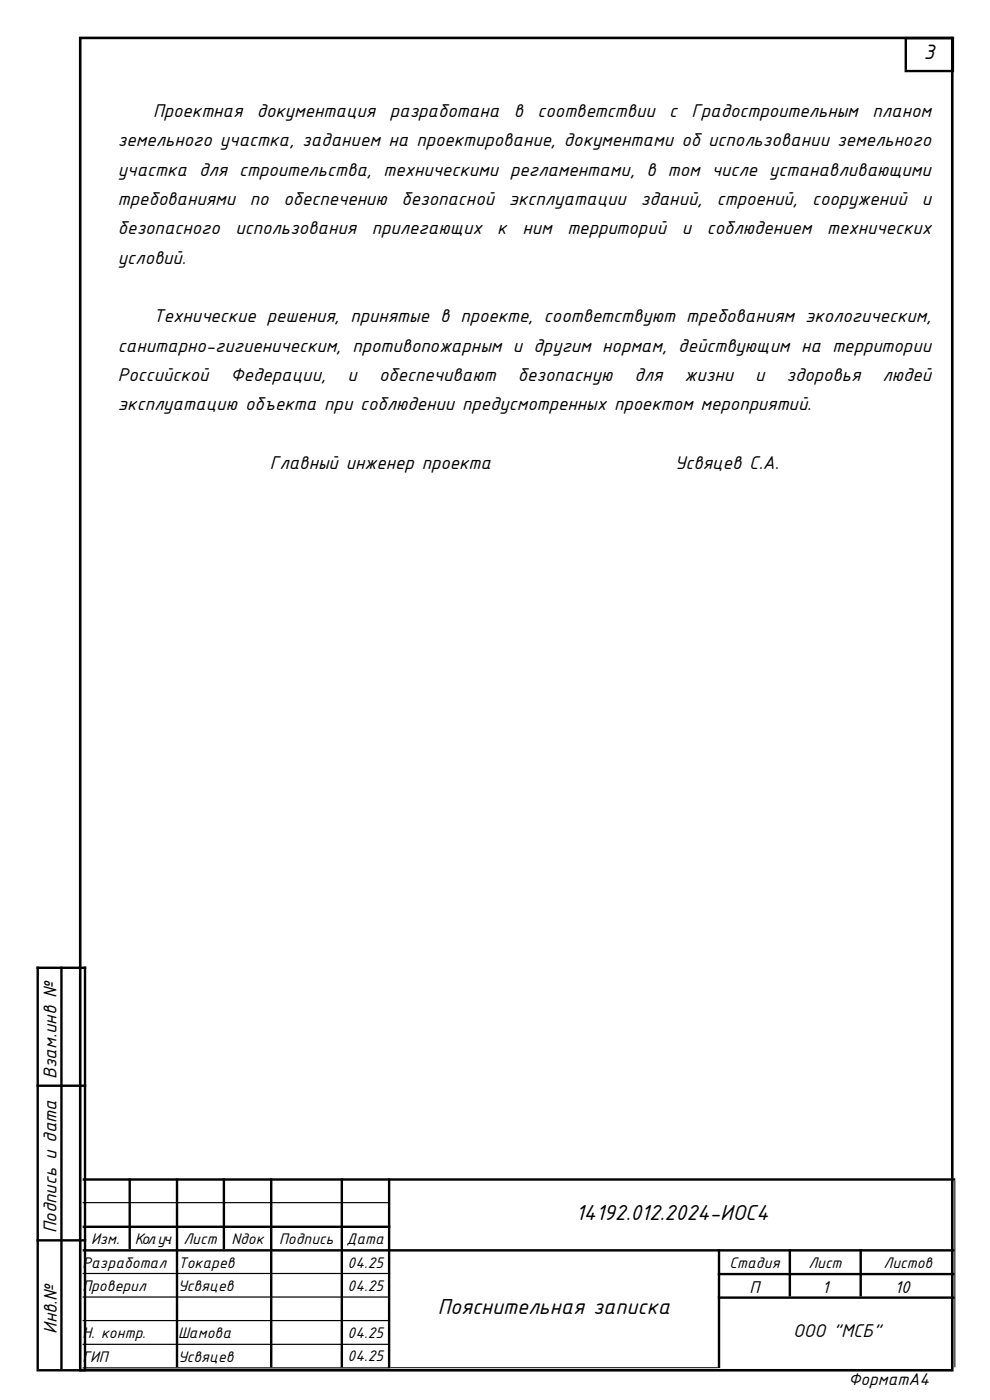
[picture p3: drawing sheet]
<svg xmlns="http://www.w3.org/2000/svg" width="210mm" height="297mm" viewBox="0 0 210 297" stroke-linecap="round" stroke-linejoin="round" font-family="sans-serif">
<defs><g id="words">
<g font-size="5">
<text x="122.2" y="258.9">14192.012.2024-ИОС4</text>
<text x="92.9" y="278.8">Пояснительная записка</text>
</g>
<g font-size="4.2">
<text x="196" y="12.6">3</text>
<text x="32.5" y="24.9">Проектная документация разработана</text>
<text x="109" y="24.9">в</text>
<text x="114" y="24.9">соответствии с Градостроительным планом</text>
<text x="25" y="31.1">земельного участка, заданием на проектирование, документами об использовании земельного</text>
<text x="25" y="37.3">участка для строительства, техническими регламентами, в том числе устанавливающими</text>
<text x="25" y="43.5">требованиями по</text>
<text x="60.1" y="43.5">обеспечению</text>
<text x="85.2" y="43.5">безопасной эксплуатации зданий,</text>
<text x="152.1" y="43.5">строений,</text>
<text x="172.3" y="43.5">сооружений и</text>
<text x="25" y="49.7">безопасного</text>
<text x="50" y="49.7">использования</text>
<text x="78.9" y="49.7">прилегающих</text>
<text x="105.5" y="49.7">к</text>
<text x="110.8" y="49.7">ним</text>
<text x="120.4" y="49.7">территорий</text>
<text x="144.6" y="49.7">и</text>
<text x="149.9" y="49.7">соблюдением</text>
<text x="175.5" y="49.7">технических</text>
<text x="25" y="56">условий.</text>
<text x="32.5" y="68.4">Технические решения, принятые в проекте, соответствуют требованиям экологическим,</text>
<text x="25" y="74.6">санитарно-гигиеническим, противопожарным и другим нормам, действующим на территории</text>
<text x="25" y="80.8">Российской</text>
<text x="48.9" y="80.8">Федерации,</text>
<text x="73.7" y="80.8">и</text>
<text x="80.4" y="80.8">обеспечивают</text>
<text x="109.9" y="80.8">безопасную</text>
<text x="134.6" y="80.8">для</text>
<text x="145.2" y="80.8">жизни</text>
<text x="160.2" y="80.8">и</text>
<text x="166.8" y="80.8">здоровья</text>
<text x="187.2" y="80.8">людей</text>
<text x="25" y="87">эксплуатацию объекта при соблюдении предусмотренных проектом мероприятий.</text>
<text x="57.3" y="99.5">Главный инженер проекта</text>
<text x="143.2" y="99.5">Усвяцев С.А.</text>
<text x="12" y="228.9" transform="rotate(-90 12 228.9)">Взам.инв №</text>
<text x="12" y="261.7" transform="rotate(-90 12 261.7)">Подпись и дата</text>
<text x="12" y="283" transform="rotate(-90 12 283)">Инв.№</text>
<text x="168.3" y="283.6">ООО &quot;МСБ&quot;</text>
</g>
<g font-size="3.9">
<text x="159" y="274.3">П</text>
<text x="174.4" y="274.3">1</text>
<text x="189.8" y="274.2">10</text>
<text x="180" y="293.8">ФорматА4</text>
</g>
<g font-size="3.5">
<text x="19.3" y="263.9">Изм.</text>
<text x="28.6" y="263.9">Кол.уч.</text>
<text x="38.9" y="263.9">Лист</text>
<text x="49.1" y="263.9">Nдок</text>
<text x="59.2" y="263.9">Подпись</text>
<text x="73.5" y="263.9">Дата</text>
<text x="17.5" y="269">Разработал Токарев</text>
<text x="73.8" y="269">04.25</text>
<text x="154.7" y="268.9">Стадия</text>
<text x="171.5" y="268.9">Лист</text>
<text x="187.4" y="268.9">Листов</text>
<text x="17.5" y="274">Проверил</text>
<text x="37.8" y="273.9">Усвяцев</text>
<text x="73.7" y="273.9">04.25</text>
<text x="17.5" y="283.9">Н. контр.</text>
<text x="37.8" y="283.9">Шамова</text>
<text x="73.8" y="283.9">04.25</text>
<text x="17.5" y="288.9">ГИП</text>
<text x="37.8" y="288.9">Усвяцев</text>
<text x="73.7" y="288.7">04.25</text>
</g>
</g></defs>
<path d="M17 8h185v282.7h-185z" fill="none" stroke="#000" stroke-width=".55"/>
<g fill="none" stroke="#000" stroke-width=".51">
<path d="M191.9 8.1h10.5M191.9 15.1h10.5M192.2 7.8v7M202.1 7.8v7M7.7 205.3h10.6M8 205.1v85.3M13 205.1v85.3M18 205.1v85.3M7.7 230.3h10.6M17.5 250.2h185.1M27.5 250v15M37.5 250v40.1"/>
<path d="M47.5 250v15M57.5 250v40.1M72.5 250v40.1M82.5 250v40.3M7.7 263.1h10.6M17.5 260.3h65.3M17.5 265.3h185M152.3 270.3h50.2M152.3 275.3h50.2M152.5 265v25.2M167.6 265v10M182.6 265v10"/>
<path d="M7.7 290.7h10.6"/>
</g>
<path d="M17.5 255.1h64.8M17.5 270.2h64.8M17.5 275.2h64.8M17.5 280.2h64.8M17.5 285.2h64.8M17.5 290.2h64.8" fill="none" stroke="#000" stroke-width=".25"/>
<path d="M202.6 250.5v39.6M82.8 290.2h69.5" fill="none" stroke="#000" stroke-width=".21"/>
<use href="#words"/>
</svg>
